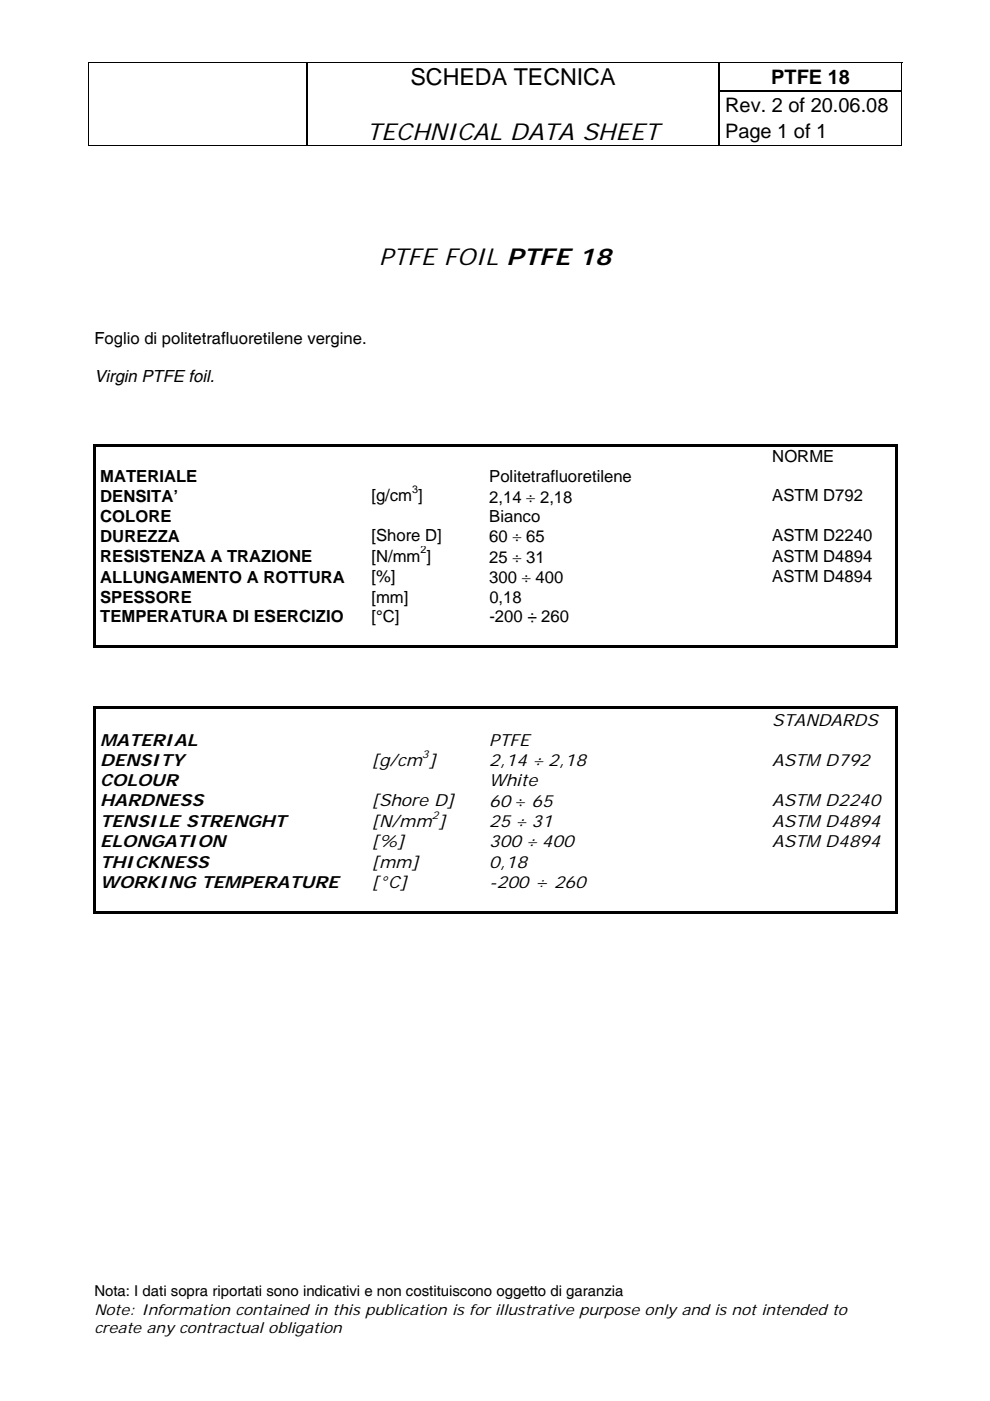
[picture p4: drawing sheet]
<svg xmlns="http://www.w3.org/2000/svg" width="210mm" height="297mm" viewBox="0 0 210 297" stroke-linecap="round" stroke-linejoin="round" font-family="sans-serif">
<defs><g id="words">
<g font-size="4.9">
<text x="87" y="18">SCHEDA TECNICA</text>
<text x="77.8" y="29.7">TECHNICAL DATA SHEET</text>
<text x="80.4" y="56.2">PTFE FOIL PTFE 18</text>
</g>
<g font-size="4.2">
<text x="163.5" y="17.8">PTFE 18</text>
<text x="153.8" y="23.7">Rev. 2 of 20.06.08</text>
<text x="153.8" y="29.3">Page 1 of 1</text>
</g>
<g font-size="3.5">
<text x="20" y="72.9">Foglio di politetrafluoretilene vergine.</text>
<text x="20" y="81.1">Virgin PTFE foil.</text>
<text x="163.7" y="98">NORME</text>
<text x="21.3" y="102.2">MATERIALE</text>
<text x="21.3" y="106.4">DENSITA’</text>
<text x="78.8" y="106.3">[g/cm ]</text>
<text x="103.7" y="106.6">2,14 ÷ 2,18</text>
<text x="103.7" y="102.2">Politetrafluoretilene</text>
<text x="163.7" y="106.3">ASTM D792</text>
<text x="21.3" y="110.7">COLORE</text>
<text x="103.7" y="110.6">Bianco</text>
<text x="21.3" y="114.8">DUREZZA</text>
<text x="21.3" y="119.2">RESISTENZA A TRAZIONE</text>
<text x="78.8" y="114.7">[Shore D]</text>
<text x="78.8" y="119.1">[N/mm ]</text>
<text x="103.7" y="119.4">25 ÷ 31</text>
<text x="103.7" y="115">60 ÷ 65</text>
<text x="163.7" y="119.1">ASTM D4894</text>
<text x="163.7" y="114.7">ASTM D2240</text>
<text x="21.3" y="123.5">ALLUNGAMENTO A ROTTURA</text>
<text x="78.8" y="123.4">[%]</text>
<text x="103.7" y="123.7">300 ÷ 400</text>
<text x="163.7" y="123.4">ASTM D4894</text>
<text x="21.3" y="127.8">SPESSORE</text>
<text x="21.3" y="132">TEMPERATURA DI ESERCIZIO</text>
<text x="78.8" y="127.8">[mm]</text>
<text x="78.8" y="131.9">[°C]</text>
<text x="103.8" y="127.8">0,18</text>
<text x="103.8" y="131.9">-200 ÷ 260</text>
<text x="163.7" y="153.8">STANDARDS</text>
<text x="21.3" y="158.1">MATERIAL</text>
<text x="103.7" y="158.1">PTFE</text>
<text x="21.3" y="162.4">DENSITY</text>
<text x="21.3" y="166.7">COLOUR</text>
<text x="78.8" y="162.4">[g/cm ]</text>
<text x="103.7" y="162.4">2,14 ÷ 2,18</text>
<text x="103.7" y="166.7">White</text>
<text x="163.7" y="162.4">ASTM D792</text>
<text x="21.3" y="171">HARDNESS</text>
<text x="78.8" y="171">[Shore D]</text>
<text x="103.7" y="171">60 ÷ 65</text>
<text x="163.7" y="171">ASTM D2240</text>
<text x="21.3" y="175.3">TENSILE STRENGHT</text>
<text x="21.3" y="179.6">ELONGATION</text>
<text x="78.8" y="175.3">[N/mm ]</text>
<text x="78.8" y="179.6">[%]</text>
<text x="103.7" y="175.3">25 ÷ 31</text>
<text x="103.7" y="179.6">300 ÷ 400</text>
<text x="163.7" y="175.3">ASTM D4894</text>
<text x="163.7" y="179.6">ASTM D4894</text>
<text x="21.3" y="183.9">THICKNESS</text>
<text x="78.8" y="183.9">[mm]</text>
<text x="103.7" y="183.9">0,18</text>
<text x="21.3" y="188.2">WORKING TEMPERATURE</text>
<text x="78.8" y="188.2">[°C]</text>
<text x="103.7" y="188.2">-200 ÷ 260</text>
</g>
<g font-size="3.2">
<text x="20" y="274.9">Nota: I dati sopra riportati sono indicativi e non costituiscono oggetto di garanzia</text>
<text x="20" y="278.8">Note: Information contained in this publication is for illustrative purpose only and is not intended to</text>
<text x="20" y="282.6">create any contractual obligation</text>
</g>
<g font-size="2.3">
<text x="87.4" y="104.5">3</text>
<text x="89.2" y="117.3">2</text>
<text x="89.5" y="160.8">3</text>
<text x="91.5" y="173.7">2</text>
</g>
</g></defs>
<g fill="#000">
<path d="M18.7 13.3h.2v.1h-.2zM18.7 19.1h.2v.2h-.2zM64.9 19.1h.3v.2h-.3zM152.4 19.1h.3v.2h-.3zM191.1 13.3h.2v.1h-.2zM191.1 19.1h.2v.2h-.2zM191.1 30.7h.2v.1h-.2zM19.7 94.2h.6v.5h-.6zM19.7 94.2h170.6v.5h-170.6zM19.7 94.7h.6v4.2h-.6zM189.8 94.2h.5v.5h-.5zM189.8 94.7h.5v4.2h-.5z"/>
<path d="M19.7 98.9h.6v4.1h-.6zM19.7 103h.6v4.3h-.6zM19.7 107.3h.6v4.2h-.6zM19.7 111.5h.6v4.3h-.6zM189.8 98.9h.5v4.1h-.5zM189.8 103h.5v4.3h-.5zM189.8 107.3h.5v4.2h-.5zM189.8 111.5h.5v4.3h-.5zM19.7 115.8h.6v4.3h-.6zM19.7 120.1h.6v4.4h-.6zM19.7 124.5h.6v4.1h-.6zM19.7 128.6h.6v4.1h-.6z"/>
<path d="M19.7 132.7h.6v4.7h-.6zM19.7 136.9h57.8v.5h-57.8zM77.3 136.9h25.2v.5h-25.2zM102.3 136.9h60.2v.5h-60.2zM162.3 136.9h27.5v.5h-27.5zM189.8 115.8h.5v4.3h-.5zM189.8 120.1h.5v4.4h-.5zM189.8 124.5h.5v4.1h-.5zM189.8 128.6h.5v4.1h-.5zM189.8 132.7h.5v4.7h-.5zM189.8 136.9h.5v.5h-.5zM19.7 149.8h.6v.5h-.6z"/>
<path d="M19.7 149.8h170.6v.5h-170.6zM19.7 150.3h.6v4.3h-.6zM19.7 154.6h.6v4.3h-.6zM189.8 149.8h.5v.5h-.5zM189.8 150.3h.5v4.3h-.5zM189.8 154.6h.5v4.3h-.5zM19.7 158.9h.6v4.3h-.6zM19.7 163.2h.6v4.2h-.6zM19.7 167.4h.6v4.4h-.6zM19.7 171.8h.6v4.3h-.6zM189.8 158.9h.5v4.3h-.5zM189.8 163.2h.5v4.2h-.5z"/>
<path d="M189.8 167.4h.5v4.4h-.5zM189.8 171.8h.5v4.3h-.5zM19.7 176.1h.6v4.3h-.6zM19.7 180.4h.6v4.3h-.6zM19.7 184.7h.6v4.3h-.6zM19.7 189h.6v4.8h-.6zM19.7 193.2h57.8v.6h-57.8zM77.3 193.2h25.2v.6h-25.2zM102.3 193.2h60.2v.6h-60.2zM162.3 193.2h27.5v.6h-27.5zM189.8 176.1h.5v4.3h-.5zM189.8 180.4h.5v4.3h-.5z"/>
<path d="M189.8 184.7h.5v4.3h-.5zM189.8 189h.5v4.8h-.5zM189.8 193.2h.5v.6h-.5z"/>
</g>
<path d="M18.7 13.3h172.6M18.8 13.4v5.7M18.8 19.3v11.5M191.2 13.4v5.7M191.2 19.3v11.5M18.7 30.8h172.4" fill="none" stroke="#000" stroke-width=".21"/>
<path d="M65 13.4v5.7M65 19.3v11.4" fill="none" stroke="#000" stroke-width=".34"/>
<path d="M152.5 13.4v5.7M152.5 19.3v11.4M152.7 19.2h38.4" fill="none" stroke="#000" stroke-width=".25"/>
<use href="#words"/>
</svg>
